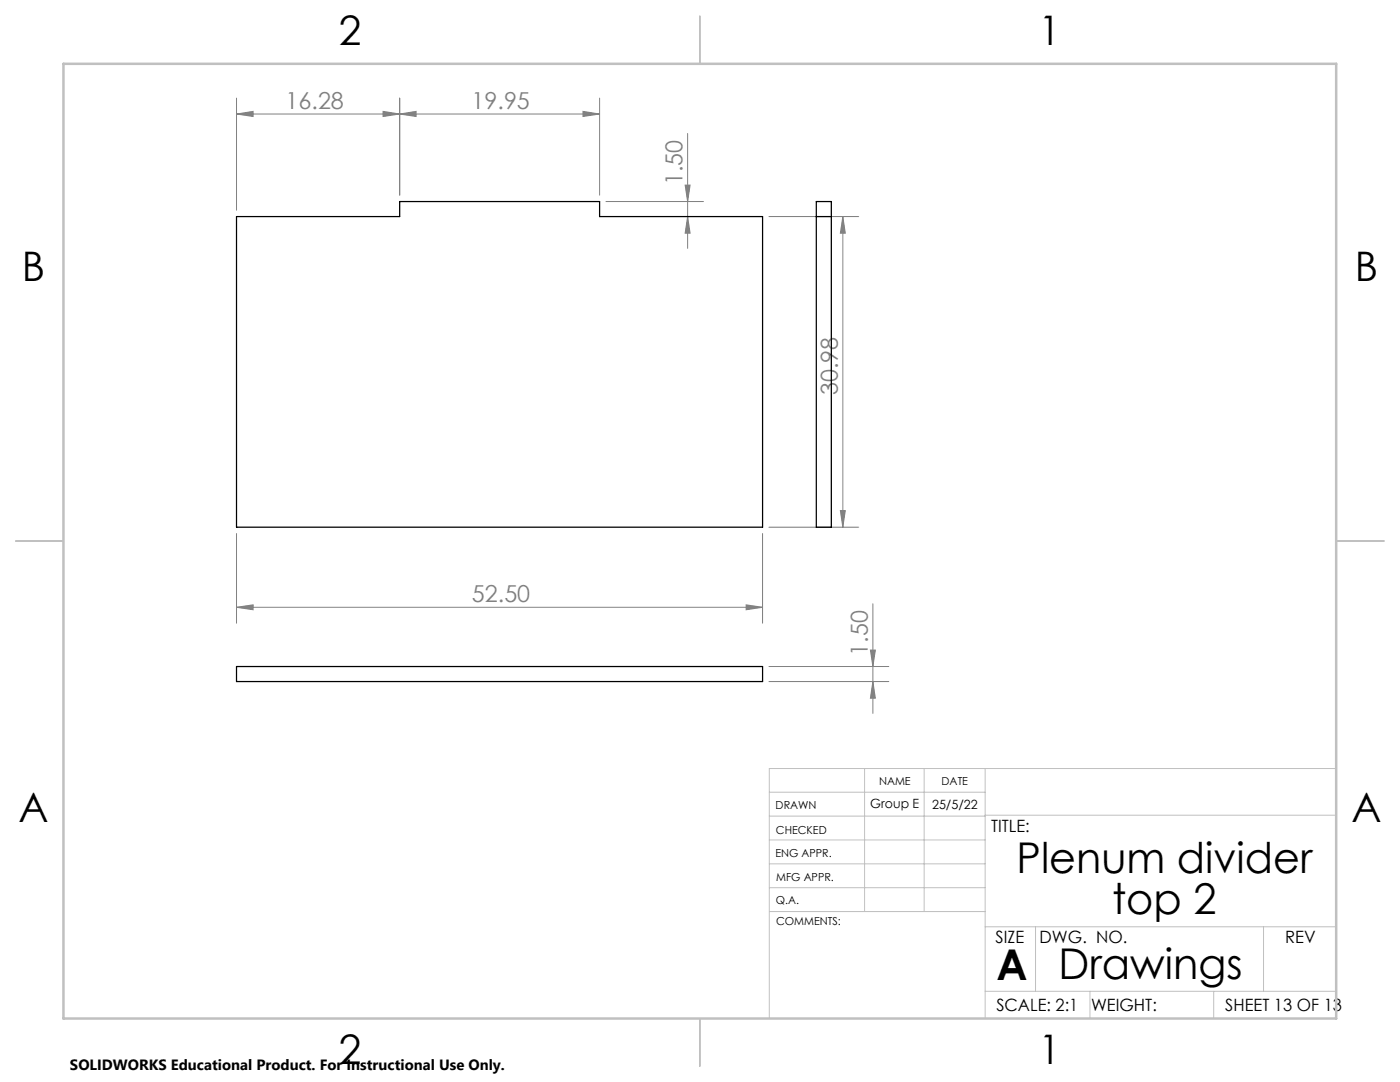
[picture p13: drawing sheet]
<svg xmlns="http://www.w3.org/2000/svg" width="279mm" height="216mm" viewBox="0 0 279 216" stroke-linecap="round" stroke-linejoin="round" font-family="sans-serif">
<defs><g id="words">
<g font-size="8.5">
<text x="202.9" y="174.2">Plenum divider</text>
<text x="222" y="182.3">top 2</text>
<text x="198.9" y="195.5">A</text>
<text x="211.2" y="195.4">Drawings</text>
</g>
<g font-size="8.1">
<text x="67.6" y="8.9">2</text>
<text x="207.3" y="8.9">1</text>
<text x="4.4" y="56.2">B</text>
<text x="270.4" y="56.2">B</text>
<text x="3.7" y="164.1">A</text>
<text x="269.7" y="164.1">A</text>
<text x="67.6" y="212.4">2</text>
<text x="207.3" y="212.4">1</text>
</g>
<g font-size="4.7" fill="#808080">
<text x="57" y="21.7">16.28</text>
<text x="94.1" y="21.7">19.95</text>
<text x="136.2" y="37" transform="rotate(-90 136.2 37)">1.50</text>
<text x="167.2" y="78.9" transform="rotate(-90 167.2 78.9)">30.98</text>
<text x="94.2" y="120.2">52.50</text>
<text x="173.2" y="130.8" transform="rotate(-90 173.2 130.8)">1.50</text>
</g>
<g font-size="3.4">
<text x="197.8" y="166">TITLE:</text>
<text x="198.7" y="188.1">SIZE</text>
<text x="207.5" y="188.1">DWG. NO.</text>
<text x="256.5" y="188.2">REV</text>
<text x="198.8" y="201.7">SCALE: 2:1</text>
<text x="217.7" y="201.8">WEIGHT:</text>
<text x="244.5" y="201.7">SHEET 13 OF 13</text>
</g>
<text font-size="3" x="14" y="213.5">SOLIDWORKS Educational Product. For Instructional Use Only.</text>
<g font-size="2.5">
<text x="173.7" y="161.3">Group E</text>
<text x="186" y="161.4">25/5/22</text>
</g>
<g font-size="2.2">
<text x="154.8" y="161.4">DRAWN</text>
<text x="175.4" y="156.6">NAME</text>
<text x="187.9" y="156.7">DATE</text>
<text x="154.9" y="166.3">CHECKED</text>
<text x="154.8" y="171">ENG APPR.</text>
<text x="154.9" y="175.7">MFG APPR.</text>
<text x="154.9" y="180.4">Q.A.</text>
<text x="154.9" y="184.6">COMMENTS:</text>
</g>
</g></defs>
<g fill="none" stroke="#808080" stroke-width=".2">
<path d="M47.2 19.6v22.3M79.8 19.6v19.3M119.7 19.6v19.3M47.2 22.8l3.3-.6v1zM47.2 22.8h72.5M76.4 22.2l3.4 .6-3.4 .4zM79.8 22.8l3.2-.6v1zM116.3 22.2l3.4 .6-3.4 .4zM136.7 36.9h1l-.5 3.3zM137.2 26.6v23M120.9 40.2h19.5M137.2 43.2l.5 3.3h-1z"/>
<path d="M153.5 43.2h17.9M168.2 43.2l.5 3.3h-1zM168.2 43.2v62M47.2 106.5v17.9M152.2 106.5v17.9M153.5 105.2h17.9M167.7 101.9h1l-.5 3.3zM47.2 121.2l3.3-.5v1zM47.2 121.2h105M148.9 120.7l3.3 .5-3.3 .5zM153.5 136h23.9M153.5 133h23.9"/>
<path d="M173.7 129.7h1l-.5 3.3zM174.2 136l.5 3.3h-1zM174.2 120.5v21.8"/>
</g>
<g fill="none" stroke="#c0c0c0" stroke-width=".2">
<path d="M153.5 158.1h43.1M172.5 153.4v28.5M184.4 153.4v28.5M196.6 153.4v49.8M266.7 153.4h-113.2v49.8M153.5 167.6h43.1M153.5 162.8h43.1M153.5 172.4h43.1M153.5 177.1h43.1M196.6 162.7h70.1M153.6 181.9h43M196.6 197.8h70.1"/>
<path d="M196.6 184.9h70.1M206.7 184.9v12.9M217.5 197.8v5.4M242.2 197.8v5.4M252.2 184.9v12.9"/>
</g>
<path d="M139.7 3.2v9.5M3.1 107.9h9.6M266.7 107.9h9.5M139.7 203.2v9.6" fill="none" stroke="#c0c0c0" stroke-width=".25"/>
<path d="M12.7 12.7h254v190.5h-254z" fill="none" stroke="#c0c0c0" stroke-width=".5"/>
<g fill="#808080">
<path d="M116.3 22.2l3.4 .6-3.4 .4zM79.8 22.8l3.2-.6v1z"/>
<path d="M47.2 121.2l3.3-.5v1zM148.9 120.7l3.3 .5-3.3 .5z"/>
<path d="M76.4 22.2l3.4 .6-3.4 .4zM47.2 22.8l3.3-.6v1z"/>
<path d="M167.7 101.9h1l-.5 3.3zM168.2 43.2l.5 3.3h-1zM174.2 136l.5 3.3h-1zM173.7 129.7h1l-.5 3.3z"/>
<path d="M136.7 36.9h1l-.5 3.3zM137.2 43.2l.5 3.3h-1z"/>
</g>
<path d="M47.2 43.2h32.6v-3h39.9v3h32.5v62h-105zM162.9 43.2h3M162.9 40.2h3v65h-3zM47.2 133h105v3h-105z" fill="none" stroke="#000" stroke-width=".25"/>
<use href="#words"/>
</svg>
